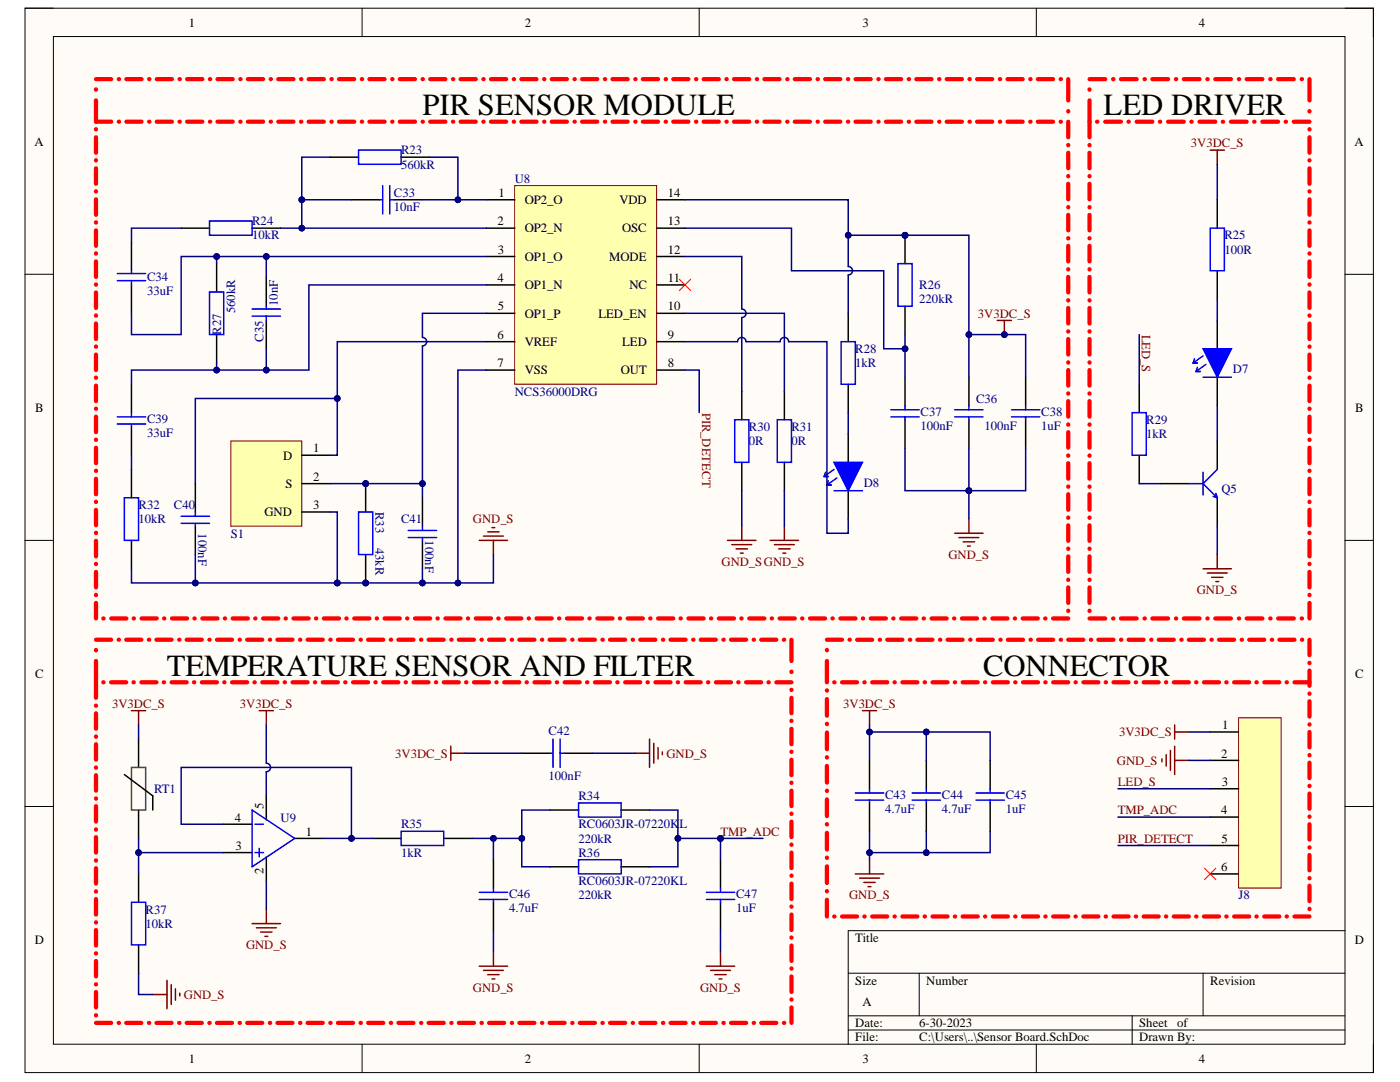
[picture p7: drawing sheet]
<svg xmlns="http://www.w3.org/2000/svg" width="279mm" height="216mm" viewBox="0 0 279 216" stroke-linecap="round" stroke-linejoin="round" font-family="sans-serif">
<defs><g id="words">
<g font-size="6.1">
<text x="84.3" y="23">PIR SENSOR MODULE</text>
<text x="220.3" y="23">LED DRIVER</text>
<text x="33.3" y="134.8">TEMPERATURE SENSOR AND FILTER</text>
<text x="196.2" y="134.8">CONNECTOR</text>
</g>
<g font-size="2.5">
<text x="37.7" y="5.3">1</text>
<text x="104.7" y="5.3">2</text>
<text x="172.1" y="5.3">3</text>
<text x="239.2" y="5.3">4</text>
<text x="6.9" y="29">A</text>
<text x="270.3" y="29">A</text>
<text x="99.5" y="39.3">1</text>
<text x="104.7" y="40.7">OP2_O</text>
<text x="123.6" y="40.7">VDD</text>
<text x="133.3" y="39.3">14</text>
<text x="99.3" y="45">2</text>
<text x="104.7" y="46.4">OP2_N</text>
<text x="124.2" y="46.4">OSC</text>
<text x="133.3" y="45">13</text>
<text x="99.4" y="50.6">3</text>
<text x="104.7" y="52">OP1_O</text>
<text x="121.6" y="52">MODE</text>
<text x="133.3" y="50.6">12</text>
<text x="99.3" y="56.3">4</text>
<text x="104.7" y="57.7">OP1_N</text>
<text x="125.6" y="57.7">NC</text>
<text x="133.3" y="56.3">11</text>
<text x="99.3" y="61.9">5</text>
<text x="104.7" y="63.4">OP1_P</text>
<text x="119.4" y="63.4">LED_EN</text>
<text x="133.3" y="61.9">10</text>
<text x="99.3" y="67.6">6</text>
<text x="104.7" y="69">VREF</text>
<text x="124.2" y="69">LED</text>
<text x="133.3" y="67.6">9</text>
<text x="99.3" y="73.3">7</text>
<text x="104.7" y="74.7">VSS</text>
<text x="123.9" y="74.7">OUT</text>
<text x="133.3" y="73.3">8</text>
<text x="7" y="82.2">B</text>
<text x="270.5" y="82.2">B</text>
<text x="56.5" y="91.7">D</text>
<text x="62.5" y="90.3">1</text>
<text x="62.5" y="95.9">2</text>
<text x="57" y="97.4">S</text>
<text x="62.5" y="101.6">3</text>
<text x="52.8" y="103">GND</text>
<text x="7" y="135.2">C</text>
<text x="270.5" y="135.2">C</text>
<text x="243.9" y="145.5">1</text>
<text x="243.7" y="151.2">2</text>
<text x="52.6" y="161.3" transform="rotate(-90 52.6 161.3)">5</text>
<text x="243.9" y="156.8">3</text>
<text x="46.9" y="163.9">4</text>
<text x="61.1" y="166.8">1</text>
<text x="243.7" y="162.5">4</text>
<text x="47" y="169.6">3</text>
<text x="243.7" y="173.8">6</text>
<text x="243.8" y="168.1">5</text>
<text x="52.6" y="174.4" transform="rotate(-90 52.6 174.4)">2</text>
<text x="6.9" y="188.3">D</text>
<text x="170.7" y="188">Title</text>
<text x="270.4" y="188.3">D</text>
<text x="170.7" y="196.5">Size</text>
<text x="184.9" y="196.5">Number</text>
<text x="241.5" y="196.5">Revision</text>
<text x="172.1" y="200.7">A</text>
<text x="170.7" y="205">Date:</text>
<text x="170.7" y="207.8">File:</text>
<text x="183.5" y="205">6-30-2023</text>
<text x="183.5" y="207.8">C:\Users\..\Sensor Board.SchDoc</text>
<text x="227.4" y="205">Sheet</text>
<text x="227.4" y="207.8">Drawn By:</text>
<text x="234.9" y="205">of</text>
<text x="37.7" y="212">1</text>
<text x="104.7" y="212">2</text>
<text x="172.1" y="212">3</text>
<text x="239.2" y="212">4</text>
</g>
<g font-size="2.5" fill="#800000">
<text x="237.7" y="29.4">3V3DC_S</text>
<text x="195.2" y="63.4">3V3DC_S</text>
<text x="227.9" y="66.8" transform="rotate(90 227.9 66.8)">LED_S</text>
<text x="140.1" y="82.3" transform="rotate(90 140.1 82.3)">PIR_DETECT</text>
<text x="94.4" y="104.4">GND_S</text>
<text x="144" y="112.9">GND_SGND_S</text>
<text x="189.3" y="111.5">GND_S</text>
<text x="238.9" y="118.6">GND_S</text>
<text x="22.4" y="141.3">3V3DC_S</text>
<text x="47.9" y="141.3">3V3DC_S</text>
<text x="168.3" y="141.3">3V3DC_S</text>
<text x="223.3" y="146.9">3V3DC_S</text>
<text x="78.9" y="151.2">3V3DC_S</text>
<text x="133" y="151.2">GND_S</text>
<text x="222.9" y="152.6">GND_S</text>
<text x="223.1" y="156.8">LED_S</text>
<text x="143.8" y="166.8">TMP_ADC</text>
<text x="223.1" y="162.5">TMP_ADC</text>
<text x="223.1" y="168.1">PIR_DETECT</text>
<text x="169.5" y="179.5">GND_S</text>
<text x="49.1" y="189.4">GND_S</text>
<text x="94.4" y="197.9">GND_S</text>
<text x="139.7" y="197.9">GND_S</text>
<text x="36.7" y="199.3">GND_S</text>
</g>
<g font-size="2.5" fill="#000080">
<text x="80.1" y="33.7">560kR</text>
<text x="80.1" y="30.8">R23</text>
<text x="78.6" y="39.3">C33</text>
<text x="102.7" y="36.5">U8</text>
<text x="50.3" y="47.8">10kR</text>
<text x="50.3" y="45">R24</text>
<text x="78.6" y="42.2">10nF</text>
<text x="244.4" y="47.8">R25</text>
<text x="244.4" y="50.6">100R</text>
<text x="29.4" y="58.9">33uF</text>
<text x="29.4" y="56">C34</text>
<text x="183.5" y="57.7">R26</text>
<text x="46.9" y="62.5" transform="rotate(-90 46.9 62.5)">560kR</text>
<text x="55.4" y="61.1" transform="rotate(-90 55.4 61.1)">10nF</text>
<text x="183.5" y="60.5">220kR</text>
<text x="44.1" y="66.8" transform="rotate(-90 44.1 66.8)">R27</text>
<text x="52.6" y="68.2" transform="rotate(-90 52.6 68.2)">C35</text>
<text x="170.7" y="70.4">R28</text>
<text x="170.7" y="73.3">1kR</text>
<text x="246.1" y="74.4">D7</text>
<text x="102.7" y="78.9">NCS36000DRG</text>
<text x="183.7" y="82.9">C37</text>
<text x="194.8" y="80.4">C36</text>
<text x="207.8" y="82.9">C38</text>
<text x="29.4" y="87.1">33uF</text>
<text x="29.4" y="84.3">C39</text>
<text x="149.5" y="88.9">0R</text>
<text x="149.5" y="86">R30</text>
<text x="158" y="88.9">0R</text>
<text x="158" y="86">R31</text>
<text x="183.7" y="85.7">100nF</text>
<text x="196.5" y="85.7">100nF</text>
<text x="207.8" y="85.7">1uF</text>
<text x="228.8" y="87.4">1kR</text>
<text x="228.8" y="84.6">R29</text>
<text x="27.7" y="101.6">R32</text>
<text x="34.7" y="101.6">C40</text>
<text x="172.4" y="97.1">D8</text>
<text x="243.8" y="98.5">Q5</text>
<text x="27.7" y="104.4">10kR</text>
<text x="39.5" y="106.4" transform="rotate(90 39.5 106.4)">100nF</text>
<text x="46.1" y="107.3">S1</text>
<text x="74.9" y="102.1" transform="rotate(90 74.9 102.1)">R33</text>
<text x="80.1" y="104.4">C41</text>
<text x="84.8" y="107.8" transform="rotate(90 84.8 107.8)">100nF</text>
<text x="74.9" y="109.3" transform="rotate(90 74.9 109.3)">43kR</text>
<text x="109.5" y="146.6">C42</text>
<text x="109.5" y="155.7">100nF</text>
<text x="30.7" y="158.3">RT1</text>
<text x="115.5" y="159.7">R34</text>
<text x="176.7" y="159.4">C43</text>
<text x="188" y="159.4">C44</text>
<text x="200.7" y="159.4">C45</text>
<text x="56" y="163.9">U9</text>
<text x="80.1" y="165.3">R35</text>
<text x="115.5" y="165.3">RC0603JR-07220KL</text>
<text x="176.7" y="162.2">4.7uF</text>
<text x="188" y="162.2">4.7uF</text>
<text x="200.7" y="162.2">1uF</text>
<text x="80.1" y="171">1kR</text>
<text x="115.5" y="168.1">220kR</text>
<text x="115.5" y="171">R36</text>
<text x="101.6" y="179.2">C46</text>
<text x="115.5" y="179.5">220kR</text>
<text x="115.5" y="176.6">RC0603JR-07220KL</text>
<text x="146.9" y="179.2">C47</text>
<text x="247.2" y="179.5">J8</text>
<text x="29.1" y="185.1">10kR</text>
<text x="29.1" y="182.3">R37</text>
<text x="101.6" y="182">4.7uF</text>
<text x="146.9" y="182">1uF</text>
</g>
</g></defs>
<path d="M5 1.6h269.1v212.4h-269.1z" fill-rule="evenodd" fill="#fffcf8"/>
<path d="M5 1.6h269.1v212.4h-269.1z" fill="none" stroke="#000" stroke-width=".2"/>
<path d="M10.7 7.3h257.7v201.1h-257.7z" fill-rule="evenodd" fill="#fffcf8"/>
<g fill="none" stroke="#000" stroke-width=".2">
<path d="M5 1.6h5.7M10.7 7.3h257.7v201.1h-257.7zM72.3 1.6v5.7M139.5 1.6v5.7M206.8 1.6v5.7M268.4 1.6h5.7v5.7M5 54.7h5.7M268.4 54.7h5.7M5 107.8h5.7M268.4 107.8h5.7M5 160.9h5.7M268.4 160.9h5.7"/>
<path d="M169.3 194.2h99.1M183.4 194.2v8.5M240.1 194.2v8.5M268.4 185.7h-99.1v22.7M72.3 208.4v5.6M139.5 208.4v5.6M169.3 202.7h99.1M169.3 205.5h99.1M206.8 208.4v5.6M225.9 202.7v5.7M274.1 208.4v5.6"/>
</g>
<g fill="none" stroke="#f00" stroke-width=".85">
<path d="M19.2 17.8v.1M19.2 15.8h3M23.7 15.8h.1M25.2 15.8h3.1M29.8 15.8h.1M31.3 15.8h3M35.8 15.8h.1M37.3 15.8h3.1M41.9 15.8h.1M43.4 15.8h3M48 15.8h.1M49.5 15.8h3"/>
<path d="M54 15.8h.1M55.5 15.8h3.1M60.1 15.8h.1M61.6 15.8h3M66.1 15.8h.1M67.7 15.8h3M72.2 15.8h.1M73.7 15.8h3.1M78.3 15.8h.1M79.8 15.8h3M84.3 15.8h.1M85.9 15.8h3"/>
<path d="M90.4 15.8h.1M91.9 15.8h3M96.5 15.8h.1M98 15.8h3M102.5 15.8h.1M104 15.8h3.1M108.6 15.8h.1M110.1 15.8h3M114.7 15.8h.1M116.2 15.8h3M120.7 15.8h.1M122.2 15.8h3.1"/>
<path d="M126.8 15.8h.1M128.3 15.8h3M132.8 15.8h.1M134.4 15.8h3M138.9 15.8h.1M140.4 15.8h3.1M145 15.8h.1M146.5 15.8h3M151 15.8h.1M152.5 15.8h3.1M157.1 15.8h.1M158.6 15.8h3"/>
<path d="M163.2 15.8h.1M164.7 15.8h3M169.2 15.8h.1M170.7 15.8h3.1M175.3 15.8h.1M176.8 15.8h3M181.4 15.8h.1M182.9 15.8h3M187.4 15.8h.1M188.9 15.8h3.1M193.5 15.8h.1M195 15.8h3"/>
<path d="M199.6 15.8h.1M201.1 15.8h3M205.6 15.8h.1M207.1 15.8h3.1M211.7 15.8h.1M213.2 15.8v4.2M19.2 20v4.3h3M19.2 25.8h.1M19.2 27.4v3.1M19.2 32h.1M19.2 33.6v3.1M19.2 38.2h.1"/>
<path d="M19.2 39.8v3.1M23.7 24.3h.1M25.2 24.3h3.1M29.8 24.3h.1M31.3 24.3h3M35.8 24.3h.1M37.3 24.3h3.1M41.9 24.3h.1M43.4 24.3h3M48 24.3h.1M49.5 24.3h3M54 24.3h.1"/>
<path d="M55.5 24.3h3.1M60.1 24.3h.1M61.6 24.3h3M66.1 24.3h.1M67.7 24.3h3M72.2 24.3h.1M73.7 24.3h3.1M78.3 24.3h.1M79.8 24.3h3M84.3 24.3h.1M85.9 24.3h3M90.4 24.3h.1"/>
<path d="M91.9 24.3h3M96.5 24.3h.1M98 24.3h3M102.5 24.3h.1M104 24.3h3.1M108.6 24.3h.1M110.1 24.3h3M114.7 24.3h.1M116.2 24.3h3M120.7 24.3h.1M122.2 24.3h3.1M126.8 24.3h.1"/>
<path d="M128.3 24.3h3M132.8 24.3h.1M134.4 24.3h3M138.9 24.3h.1M140.4 24.3h3.1M145 24.3h.1M146.5 24.3h3M151 24.3h.1M152.5 24.3h3.1M157.1 24.3h.1M158.6 24.3h3M163.2 24.3h.1"/>
<path d="M164.7 24.3h3M169.2 24.3h.1M170.7 24.3h3.1M175.3 24.3h.1M176.8 24.3h3M181.4 24.3h.1M182.9 24.3h3M187.4 24.3h.1M188.9 24.3h3.1M193.5 24.3h.1M195 24.3h3M199.6 24.3h.1"/>
<path d="M201.1 24.3h3M205.6 24.3h.1M207.1 24.3h3.1M211.7 24.3h.1M213.2 22.2v.1M213.2 24.3v3.1M213.2 28.9v.1M213.2 30.5v3.1M213.2 35.1v.1M213.2 36.7v3.1M19.2 44.4h.1M19.2 46v3.1"/>
<path d="M19.2 50.5v.1M19.2 52.2v3.1M19.2 56.7v.1M19.2 58.4v3.1M213.2 41.3v.1M213.2 42.9v3.1M213.2 47.5v.1M213.2 49.1v3.1M213.2 53.7v.1M213.2 55.3v3.1M213.2 59.9v.1M19.2 62.9v.1"/>
<path d="M19.2 64.5v3.1M19.2 69.1v.1M19.2 70.7v3.1M19.2 75.3v.1M19.2 76.9v3.1M213.2 61.5v3.1M213.2 66.1v.1M213.2 67.6v3.1M213.2 72.3v.1M213.2 73.8v3.1M213.2 78.5v.1M19.2 81.5v.1"/>
<path d="M19.2 83.1v3.1M19.2 87.7v.1M19.2 89.3v3.1M19.2 93.9v.1M19.2 95.5v3.1M213.2 80v3.1M213.2 84.7v.1M213.2 86.2v3.1M213.2 90.9h.1M213.2 92.4v3.1M213.2 97.1h.1M213.2 98.6v3.1"/>
<path d="M19.2 100.1v.1M19.2 101.7v3.1M19.2 106.3v.1M19.2 107.9v3.1M19.2 112.5v.1M19.2 114.1v3.1M19.2 118.7v.1M213.2 103.3h.1M213.2 104.8v3.1M213.2 109.5h.1M213.2 111v3.1M213.2 115.7h.1"/>
<path d="M213.2 117.2v3.1M19.2 120.3v3.1M20.6 123.4h.1M22.2 123.4h3M26.7 123.4h.1M28.3 123.4h3M32.7 123.4h.1M34.3 123.4h3M38.8 123.4h.1M40.4 123.4h3M44.9 123.4h.1M46.4 123.4h3.1"/>
<path d="M50.9 123.4h.1M52.5 123.4h3M57 123.4h.1M58.6 123.4h3M63.1 123.4h.1M64.6 123.4h3.1M69.1 123.4h.1M70.7 123.4h3M75.2 123.4h.1M76.8 123.4h3M81.2 123.4h.1M82.8 123.4h3.1"/>
<path d="M87.3 123.4h.1M88.9 123.4h3M93.4 123.4h.1M94.9 123.4h3.1M99.4 123.4h.1M101 123.4h3M105.5 123.4h.1M107.1 123.4h3M111.6 123.4h.1M113.1 123.4h3.1M117.6 123.4h.1M119.2 123.4h3"/>
<path d="M123.7 123.4h.1M125.3 123.4h3M129.8 123.4h.1M131.3 123.4h3.1M135.8 123.4h.1M137.4 123.4h3M141.9 123.4h.1M143.5 123.4h3M147.9 123.4h.1M149.5 123.4h3M154 123.4h.1M155.6 123.4h3"/>
<path d="M160.1 123.4h.1M161.6 123.4h3.1M166.1 123.4h.1M167.7 123.4h3M172.2 123.4h.1M173.8 123.4h3M178.3 123.4h.1M179.8 123.4h3.1M184.3 123.4h.1M185.9 123.4h3M190.4 123.4h.1M192 123.4h3"/>
<path d="M196.5 123.4h.1M198 123.4h3.1M202.5 123.4h.1M204.1 123.4h3M208.6 123.4h.1M210.2 123.4h3M213.2 121.9h.1"/>
</g>
<g fill="none" stroke="#800000" stroke-width=".3">
<path d="M26.2 141.8h2.9M27.7 141.8v2.8M51.7 141.8h2.9M53.1 141.8v2.8M90 148.9v2.8M90 150.3h2.8M50.3 184.3h5.7M51.2 185.1h3.9M52 186h2.3M52.9 186.8h.5M53.1 181.5v2.8M95.6 192.8h5.7"/>
<path d="M96.5 193.6h4M97.3 194.5h2.3M98.2 195.3h.6M98.5 190v2.8M141 192.8h5.6M141.8 193.6h4M142.7 194.5h2.2M143.5 195.3h.6M143.8 190v2.8"/>
</g>
<circle cx="143.8" cy="167.3" r=".57" fill="#000080"/>
<circle cx="143.8" cy="167.3" r=".57" fill="none" stroke="#000080" stroke-width=".2"/>
<g fill="none" stroke="#800000" stroke-width=".3">
<path d="M241.5 30h2.8M242.9 30v2.8M240.1 113.5h5.7M240.9 114.3h4M241.8 115.2h2.3M242.6 116h.6M242.9 110.7v2.8M126.8 150.3h2.8M129.6 147.5v5.6M130.5 148.3v4M131.3 149.2v2.2M132.2 150v.6"/>
<path d="M172.1 141.8h2.8M173.5 141.8v2.8M231.9 151.4v.6M232.7 150.6v2.3M233.6 149.7v4M234.4 144.6v2.9M234.4 148.9v5.7M234.4 151.7h2.9M234.4 146.1h2.9M170.7 174.4h5.7M171.6 175.2h3.9M172.4 176.1h2.3"/>
<path d="M173.2 176.9h.6M173.5 171.5v2.9M30.5 198.4h2.8M33.3 195.6v5.7M34.2 196.5v3.9M35 197.3v2.3M35.9 198.2v.5"/>
</g>
<g fill="none" stroke="#f00" stroke-width=".85">
<path d="M217.4 17.8v.1M217.4 15.8h3.2M222.1 15.8h.1M223.7 15.8h3.2M228.4 15.8h.1M230 15.8h3.1M234.7 15.8h.1M236.3 15.8h3.1M241 15.8h.1M242.5 15.8h3.2M247.2 15.8h.1M248.8 15.8h3.1"/>
<path d="M253.5 15.8h.1M255.1 15.8h3.1M259.8 15.8h.1M261.3 15.8v4.2M217.4 20v7.4M217.4 28.9v.1M217.4 30.5v3.1M217.4 35.1v.1M217.4 36.7v3.1M218.9 24.3h.1M220.6 24.3h3.1M225.2 24.3h.1"/>
<path d="M226.9 24.3h3.1M231.5 24.3h.1M233.1 24.3h3.2M237.8 24.3h.1M239.4 24.3h3.1M244 24.3h.1M245.7 24.3h3.1M250.3 24.3h.1M251.9 24.3h3.2M256.6 24.3h.1M258.2 24.3h3.1M261.3 22.2v.1"/>
<path d="M261.3 25.8h.1M261.3 27.4v3.1M261.3 32h.1M261.3 33.6v3.1M261.3 38.2h.1M261.3 39.8v3.1M217.4 41.3v.1M217.4 42.9v3.1M217.4 47.5v.1M217.4 49.1v3.1M217.4 53.7v.1M217.4 55.3v3.1"/>
<path d="M217.4 59.9v.1M261.3 44.4h.1M261.3 46v3.1M261.3 50.6h.1M261.3 52.2v3.1M261.3 56.8h.1M261.3 58.4v3.1M217.4 61.5v3.1M217.4 66.1v.1M217.4 67.6v3.1M217.4 72.3v.1M217.4 73.8v3.1"/>
<path d="M217.4 78.5v.1M261.3 62.9v.1M261.3 64.6v3M261.3 69.1v.1M261.3 70.7v3.1M261.3 75.3v.1M261.3 76.9v3.1M217.4 80v3.1M217.4 84.7v.1M217.4 86.2v3.1M217.4 90.9h.1M217.4 92.4v3.1"/>
<path d="M217.4 97.1h.1M217.4 98.6v3.1M261.3 81.5v.1M261.3 83.1v3.1M261.3 87.7v.1M261.3 89.3v3.1M261.3 93.9v.1M261.3 95.5v3.1M217.4 103.3h.1M217.4 104.8v3.1M217.4 109.5h.1M217.4 111v3.1"/>
<path d="M217.4 115.7h.1M217.4 117.2v3.1M261.3 100.1v.1M261.3 101.7v3.1M261.3 106.3v.1M261.3 107.9v3.1M261.3 112.5v.1M261.3 114.1v3.1M261.3 118.7v.1M19.2 129.7v.1M19.2 131.9v7.3M19.2 127.7h3"/>
<path d="M20.6 136.1h.1M22.2 136.1h3M23.7 127.7h.1M25.2 127.7h3M26.6 136.1h.1M28.2 136.1h3M29.7 127.7h.1M31.2 127.7h3M32.7 136.1h.1M34.2 136.1h3.1M35.8 127.7h.1M37.3 127.7h3"/>
<path d="M38.7 136.1h.1M40.3 136.1h3M41.8 127.7h.1M43.3 127.7h3M44.7 136.1h.1M46.3 136.1h3M47.8 127.7h.1M49.3 127.7h3M50.8 136.1h.1M52.3 136.1h3.1M53.9 127.7h.1M55.4 127.7h3"/>
<path d="M56.8 136.1h.1M58.4 136.1h3M59.9 127.7h.1M61.4 127.7h3M62.8 136.1h.1M64.4 136.1h3M65.9 127.7h.1M67.4 127.7h3.1M68.9 136.1h.1M70.5 136.1h3M72 127.7h.1M73.5 127.7h3"/>
<path d="M74.9 136.1h.1M76.5 136.1h3M78 127.7h.1M79.5 127.7h3M81 136.1h.1M82.5 136.1h3M84 127.7h.1M85.5 127.7h3.1M87 136.1h.1M88.6 136.1h3M90.1 127.7h.1M91.6 127.7h3"/>
<path d="M93 136.1h.1M94.6 136.1h3M96.1 127.7h.1M97.6 127.7h3M99.1 136.1h.1M100.6 136.1h3M102.1 127.7h.1M103.6 127.7h3.1M105.1 136.1h.1M106.7 136.1h3M108.2 127.7h.1M109.7 127.7h3"/>
<path d="M111.1 136.1h.1M112.7 136.1h3M114.2 127.7h.1M115.7 127.7h3M117.2 136.1h.1M118.7 136.1h3M120.2 127.7h.1M121.7 127.7h3.1M123.2 136.1h.1M124.8 136.1h3M126.3 127.7h.1M127.8 127.7h3"/>
<path d="M129.2 136.1h.1M130.8 136.1h3M132.3 127.7h.1M133.8 127.7h3M135.3 136.1h.1M136.8 136.1h3M138.3 127.7h.1M139.8 127.7h3.1M141.3 136.1h.1M142.9 136.1h3M144.4 127.7h.1M145.9 127.7h3"/>
<path d="M147.3 136.1h.1M148.9 136.1h3M150.4 127.7h.1M151.9 127.7h3M153.4 136.1h.1M154.9 136.1h3.1M156.4 127.7h.1M158 127.7v4.2M158 134v.1M158 137.6v.1M158 139.2v3.1M165 127.7h3"/>
<path d="M165 129.7v.1M165 131.9v4.2M165 137.7v.1M165 139.5v3.3M166.5 136.1h.1M168 136.1h3.1M169.5 127.7h.1M171.1 127.7h3M172.5 136.1h.1M174.1 136.1h3M175.6 127.7h.1M177.1 127.7h3"/>
<path d="M178.5 136.1h.1M180.1 136.1h3M181.6 127.7h.1M183.1 127.7h3M184.5 136.1h.1M186.1 136.1h3M187.6 127.7h.1M189.1 127.7h3M190.6 136.1h.1M192.1 136.1h3M193.6 127.7h.1M195.1 127.7h3"/>
<path d="M196.6 136.1h.1M198.1 136.1h3M199.6 127.7h.1M201.1 127.7h3.1M202.6 136.1h.1M204.2 136.1h3M205.7 127.7h.1M207.2 127.7h3M208.6 136.1h.1M210.2 136.1h3M211.7 127.7h.1M213.2 127.7h3"/>
<path d="M214.6 136.1h.1M216.2 136.1h3M217.4 121.9h.1M217.4 123.4h3.2M217.7 127.7h.1M219.2 127.7h3M220.7 136.1h.1M222.1 123.4h.1M222.2 136.1h3M223.7 123.4h3.2M223.7 127.7h.1M225.2 127.7h3"/>
<path d="M226.7 136.1h.1M228.2 136.1h3M228.4 123.4h.1M229.7 127.7h.1M230 123.4h3.1M231.2 127.7h3.1M232.7 136.1h.1M234.3 136.1h3M234.7 123.4h.1M235.8 127.7h.1M236.3 123.4h3.1M237.3 127.7h3"/>
<path d="M238.7 136.1h.1M240.3 136.1h3M241 123.4h.1M241.8 127.7h.1M242.5 123.4h3.2M243.3 127.7h3M244.7 136.1h.1M246.3 136.1h3M247.2 123.4h.1M247.8 127.7h.1M248.8 123.4h3.1M249.3 127.7h3"/>
<path d="M250.7 136.1h.1M252.3 136.1h3M253.5 123.4h.1M253.8 127.7h.1M255.1 123.4h3.1M255.3 127.7h3M256.8 136.1h.1M258.3 136.1h3M259.8 123.4h.1M259.8 127.7h.1M261.3 120.3v3.1M261.3 127.7v3"/>
<path d="M261.3 132.3h.1M261.3 133.8v3.1M261.3 138.4h.1M261.3 139.9v3.1M19.2 140.8h.1M19.2 142.3v3.1M19.2 147h.1M19.2 148.5v3.1M19.2 153.1v.1M19.2 154.7v3.1M19.2 159.3v.1M158 143.8v.1"/>
<path d="M158 145.4v3.1M158 150h.1M158 151.6v3.1M158 156.2h.1M158 157.8v3.1M165 144.4v.1M165 146.2v3.3M165 151.1v.1M165 152.8v3.4M165 157.8h.1M165 159.5v3.3M261.3 144.5v.1"/>
<path d="M261.3 146.1v3M261.3 150.7h.1M261.3 152.2v3.1M261.3 156.8v.1M261.3 158.3v3.1M19.2 160.9v3M19.2 165.5v.1M19.2 167v3.1M19.2 171.7h.1M19.2 173.2v3.1M19.2 177.9h.1M19.2 179.4v3.1"/>
<path d="M158 162.3v.1M158 163.9v3.1M158 168.5v.1M158 170.1v3.1M158 174.7v.1M158 176.3v3.1M165 164.4v.1M165 166.2v3.3M165 171.1v.1M165 172.9v3.3M165 177.8v.1M165 179.5v3.4"/>
<path d="M261.3 162.9v.1M261.3 164.5v3M261.3 169.1h.1M261.3 170.6v3.1M261.3 175.2v.1M261.3 176.7v3.1M19.2 184v.1M19.2 185.6v3.1M19.2 190.2v.1M19.2 191.8v3M19.2 196.4h.1M19.2 197.9v3.1"/>
<path d="M158 180.9h.1M158 182.5v3.1M158 187.1h.1M158 188.7v3.1M158 193.2v.1M158 194.8v3.1M158 199.4v.1M166.5 182.9h.1M168 182.9h3.1M172.5 182.9h.1M174.1 182.9h3M178.5 182.9h.1"/>
<path d="M180.1 182.9h3M184.5 182.9h.1M186.1 182.9h3M190.6 182.9h.1M192.1 182.9h3M196.6 182.9h.1M198.1 182.9h3M202.6 182.9h.1M204.2 182.9h3M208.6 182.9h.1M210.2 182.9h3M214.6 182.9h.1"/>
<path d="M216.2 182.9h3M220.7 182.9h.1M222.2 182.9h3M226.7 182.9h.1M228.2 182.9h3M232.7 182.9h.1M234.3 182.9h3M238.7 182.9h.1M240.3 182.9h3M244.7 182.9h.1M246.3 182.9h3M250.7 182.9h.1"/>
<path d="M252.3 182.9h3M256.8 182.9h.1M258.3 182.9h3M261.3 181.3v.1M19.2 202.6h.1M19.2 204.1h3M23.7 204.1h.1M25.2 204.1h3M29.7 204.1h.1M31.2 204.1h3M35.8 204.1h.1M37.3 204.1h3"/>
<path d="M41.8 204.1h.1M43.3 204.1h3M47.8 204.1h.1M49.3 204.1h3M53.9 204.1h.1M55.4 204.1h3M59.9 204.1h.1M61.4 204.1h3M65.9 204.1h.1M67.4 204.1h3.1M72 204.1h.1M73.5 204.1h3"/>
<path d="M78 204.1h.1M79.5 204.1h3M84 204.1h.1M85.5 204.1h3.1M90.1 204.1h.1M91.6 204.1h3M96.1 204.1h.1M97.6 204.1h3M102.1 204.1h.1M103.6 204.1h3.1M108.2 204.1h.1M109.7 204.1h3"/>
<path d="M114.2 204.1h.1M115.7 204.1h3M120.2 204.1h.1M121.7 204.1h3.1M126.3 204.1h.1M127.8 204.1h3M132.3 204.1h.1M133.8 204.1h3M138.3 204.1h.1M139.8 204.1h3.1M144.4 204.1h.1M145.9 204.1h3"/>
<path d="M150.4 204.1h.1M151.9 204.1h3M156.4 204.1h.1M158 201v3.1"/>
</g>
<path d="M247.2 143.2h8.5v34h-8.5z" fill-rule="evenodd" fill="#ffffb0"/>
<path d="M247.2 143.2h8.5v34h-8.5z" fill="none" stroke="#800000" stroke-width=".2"/>
<g fill="none" stroke="#000" stroke-width=".3">
<path d="M242.9 39.9v5.6M242.9 54v5.7M227.4 76.7v5.6M242.9 63.9v5.7M242.9 75.3v5.6M227.4 90.8v5.7M231.6 96.5h5.7M242.9 88v5.7M242.9 99.3v5.7M173.5 151.7v5.7M184.9 151.7v5.7M197.6 151.7v5.7"/>
<path d="M241.5 146.1h5.7M241.5 151.7h5.7M241.5 157.4h5.7M173.5 160.2v5.7M184.9 160.2v5.7M197.6 160.2v5.7M241.5 163h5.7M241.5 168.7h5.7M241.5 174.4h5.7"/>
</g>
<path d="M240.4 173.2l2.2 2.3M242.6 173.2l-2.2 2.3" fill="none" stroke="#f00" stroke-width=".2"/>
<g fill="none" stroke="#00f" stroke-width=".3">
<path d="M241.5 45.5h2.8v8.5h-2.8zM240.1 75.3h5.7M225.9 82.3h2.9v8.5h-2.9zM237.3 96.5h2.8M240.1 94.2v4.6M240.1 96.5l2.8 2.8M242.1 99.1l.8 .2M242.6 98.5l.3 .8M242.9 93.7l-2.8 2.8M170.7 159.7h5.7M170.7 158.2h5.7M173.5 157.4v.8"/>
<path d="M173.5 159.7v.5M182 159.7h5.7M182 158.2h5.7M184.9 157.4v.8M184.9 159.7v.5M194.8 159.7h5.6M194.8 158.2h5.6M197.6 157.4v.8M197.6 159.7v.5"/>
</g>
<path d="M240.1 69.6h5.7l-2.9 5.7z" fill="#00f"/>
<g fill="none" stroke="#00f" stroke-width=".3">
<path d="M238.1 72.4h.9M238.4 71.6l-.3 .8M238.7 74.1h.8M239 73.3l-.3 .8M240.1 69.6h5.7l-2.9 5.7zM240.1 71l-2 1.4M240.7 72.7l-2 1.4M109.8 150.3h.6M110.4 147.5v5.6M111.8 147.5v5.6M111.8 150.3h.8M50.3 161.6l8.5 5.7-8.5 5.7z"/>
<path d="M50.9 164.5h1.7M50.9 170.1h1.7M51.7 169.3v1.7M80.1 165.9h8.5v2.8h-8.5zM95.6 179.5h5.7M95.6 178.1h5.7M98.5 177.2v.9M98.5 179.5v.5M115.5 160.2h8.5v2.8h-8.5zM115.5 171.5h8.5v2.9h-8.5zM141 179.5h5.6M141 178.1h5.6"/>
<path d="M143.8 177.2v.9M143.8 179.5v.5M26.2 180h2.9v8.5h-2.9z"/>
</g>
<g fill="none" stroke="#000" stroke-width=".3">
<path d="M24.8 154.6l5.7 4.2v2.8M27.7 147.5v5.6M53.1 158.8v4.8M104.1 150.3h5.7M112.6 150.3h5.7M27.7 161.6v5.7M27.7 174.4v5.6M44.6 170.1h5.7M44.6 164.5h5.7M53.1 171v4.8M58.8 167.3h5.7M74.4 167.3h5.7"/>
<path d="M88.6 167.3h5.6M98.5 171.5v5.7M109.8 161.6h5.7M109.8 173h5.7M124 161.6h5.6M124 173h5.6M143.8 171.5v5.7M27.7 188.5v5.7M98.5 180v5.7M143.8 180v5.7"/>
</g>
<path d="M26.2 153.1h2.9v8.5h-2.9z" fill="none" stroke="#434343" stroke-width=".3"/>
<path d="M102.7 37h28.3v39.7h-28.3z" fill-rule="evenodd" fill="#ffffb0"/>
<path d="M102.7 37h28.3v39.7h-28.3z" fill="none" stroke="#800000" stroke-width=".2"/>
<g fill="none" stroke="#000" stroke-width=".3">
<path d="M97.1 39.9h5.6M131 39.9h5.7M97.1 45.5h5.6M97.1 51.2h5.6M97.1 56.9h5.6M131 45.5h5.7M131 51.2h5.7M131 56.9h5.7M97.1 62.5h5.6M97.1 68.2h5.6M97.1 73.8h5.6M131 62.5h5.7"/>
<path d="M131 68.2h5.7M131 73.8h5.7"/>
</g>
<path d="M46.1 88h14.1v17h-14.1z" fill-rule="evenodd" fill="#ffffb0"/>
<path d="M46.1 88h14.1v17h-14.1z" fill="none" stroke="#800000" stroke-width=".2"/>
<path d="M60.2 90.8h5.7M60.2 96.5h5.7M169.3 86.6v5.7M169.3 97.9v5.7M60.2 102.2h5.7" fill="none" stroke="#000" stroke-width=".3"/>
<path d="M166.4 97.9h5.7" fill="none" stroke="#00f" stroke-width=".3"/>
<path d="M166.4 92.3h5.7l-2.8 5.6z" fill="#00f"/>
<path d="M41.8 44.1h8.5v2.8h-8.5zM164.5 95.1h.8M164.8 94.2l-.3 .9M165 96.8h.9M165.3 95.9l-.3 .9M166.4 92.3h5.7l-2.8 5.6zM166.4 93.7l-1.9 1.4M167 95.4l-2 1.4" fill="none" stroke="#00f" stroke-width=".3"/>
<path d="M36.2 45.5h5.6M50.3 45.5h5.7" fill="none" stroke="#000" stroke-width=".3"/>
<circle cx="73" cy="116.3" r=".57" fill="#000080"/>
<circle cx="73" cy="116.3" r=".57" fill="none" stroke="#000080" stroke-width=".2"/>
<circle cx="73" cy="96.5" r=".57" fill="#000080"/>
<circle cx="73" cy="96.5" r=".57" fill="none" stroke="#000080" stroke-width=".2"/>
<path d="M73 110.7v5.6" fill="none" stroke="#000" stroke-width=".3"/>
<circle cx="73" cy="116.3" r=".57" fill="#000080"/>
<circle cx="73" cy="116.3" r=".57" fill="none" stroke="#000080" stroke-width=".2"/>
<path d="M73 96.5v5.7" fill="none" stroke="#000" stroke-width=".3"/>
<circle cx="73" cy="96.5" r=".57" fill="#000080"/>
<circle cx="73" cy="96.5" r=".57" fill="none" stroke="#000080" stroke-width=".2"/>
<path d="M71.6 29.9h8.5v2.9h-8.5zM167.9 68.2h2.8v8.5h-2.8zM71.6 102.2h2.8v8.5h-2.8z" fill="none" stroke="#00f" stroke-width=".3"/>
<path d="M65.9 31.4h5.7M80.1 31.4h5.6M169.3 62.5v5.7M169.3 76.7v5.6" fill="none" stroke="#000" stroke-width=".3"/>
<circle cx="180.6" cy="46.9" r=".57" fill="#000080"/>
<circle cx="180.6" cy="46.9" r=".57" fill="none" stroke="#000080" stroke-width=".2"/>
<path d="M180.6 46.9v5.7M180.6 61.1v5.7" fill="none" stroke="#000" stroke-width=".3"/>
<circle cx="180.6" cy="46.9" r=".57" fill="#000080"/>
<circle cx="180.6" cy="46.9" r=".57" fill="none" stroke="#000080" stroke-width=".2"/>
<g fill="none" stroke="#00f" stroke-width=".3">
<path d="M75.8 39.9h.6M76.4 37v5.7M77.8 37v5.7M77.8 39.9h.8M23.4 54.6h5.7M23.4 56h5.7M26.2 54v.6M26.2 56v.9M41.8 58.3h2.8v8.5h-2.8zM179.2 52.6h2.8v8.5h-2.8zM50.3 61.7h5.7M50.3 63.1h5.7"/>
<path d="M53.1 61.1v.6M53.1 63.1v.8M23.4 84.6h5.7M23.4 83.2h5.7M24.8 99.3h2.9v8.5h-2.9zM26.2 82.3v.9M26.2 84.6v.6M155.1 83.8h2.9v8.5h-2.9zM36.2 104.4h5.6M36.2 103h5.6M39 102.2v.8M39 104.4v.6"/>
<path d="M81.5 107.3h5.6M81.5 105.8h5.6M84.3 105v.8M84.3 107.3v.5"/>
</g>
<g fill="none" stroke="#000" stroke-width=".3">
<path d="M70.1 39.9h5.7M78.6 39.9h5.7M26.2 48.4v5.6M26.2 56.9v5.6M43.2 52.6v5.7M53.1 55.4v5.7M26.2 76.7v5.6M43.2 66.8v5.6M53.1 63.9v5.7M156.5 78.1v5.7M26.2 85.2v5.6M26.2 93.7v5.6"/>
<path d="M39 96.5v5.7M84.3 99.3v5.7M156.5 92.3v5.6M26.2 107.8v5.7M39 105v5.7M84.3 107.8v5.7"/>
</g>
<path d="M199 63.9h2.9M200.4 63.9v2.9M95.6 107.8h5.7M96.5 107h4M97.3 106.1h2.3M98.2 105.3h.6M98.5 107.8v2.9" fill="none" stroke="#800000" stroke-width=".3"/>
<circle cx="200.4" cy="66.8" r=".56" fill="#000080"/>
<circle cx="200.4" cy="66.8" r=".56" fill="none" stroke="#000080" stroke-width=".2"/>
<path d="M148 78.1v5.7M180.6 75.3v5.6M193.4 75.3v5.6M204.7 75.3v5.6M148 92.3v5.6M180.6 83.8v5.6M193.4 83.8v5.6M204.7 83.8v5.6" fill="none" stroke="#000" stroke-width=".3"/>
<g fill="none" stroke="#00f" stroke-width=".3">
<path d="M146.6 83.8h2.9v8.5h-2.9zM177.8 83.2h5.6M177.8 81.8h5.6M180.6 80.9v.9M180.6 83.2v.6M190.5 83.2h5.7M190.5 81.8h5.7M193.4 80.9v.9M193.4 83.2v.6M201.9 83.2h5.6M201.9 81.8h5.6M204.7 80.9v.9"/>
<path d="M204.7 83.2v.6"/>
</g>
<g fill="none" stroke="#800000" stroke-width=".3">
<path d="M145.2 107.8h5.7M146.1 108.7h3.9M146.9 109.5h2.3M147.8 110.4h.5M148 105v2.8M153.7 107.8h5.7M154.6 108.7h3.9M155.4 109.5h2.3M156.3 110.4h.5M156.5 105v2.8M190.5 106.4h5.7M191.4 107.3h3.9"/>
<path d="M192.2 108.1h2.3M193.1 109h.5M193.4 103.6v2.8"/>
</g>
<path d="M135.6 55.7l2.2 2.3M137.8 55.7l-2.2 2.3" fill="none" stroke="#f00" stroke-width=".2"/>
<path d="M44.6 164.5h-8.4v-11.4h33.9v14.2h-5.6" fill="none" stroke="#000080" stroke-width=".3"/>
<circle cx="70.1" cy="167.3" r=".57" fill="#000080"/>
<circle cx="70.1" cy="167.3" r=".57" fill="none" stroke="#000080" stroke-width=".2"/>
<path d="M70.1 167.3h4.3" fill="none" stroke="#000080" stroke-width=".3"/>
<circle cx="70.1" cy="167.3" r=".57" fill="#000080"/>
<circle cx="70.1" cy="167.3" r=".57" fill="none" stroke="#000080" stroke-width=".2"/>
<path d="M94.2 167.3h4.3v4.2" fill="none" stroke="#000080" stroke-width=".3"/>
<circle cx="98.5" cy="167.3" r=".57" fill="#000080"/>
<circle cx="98.5" cy="167.3" r=".57" fill="none" stroke="#000080" stroke-width=".2"/>
<path d="M109.8 161.6h-5.7v5.7h-5.6M98.5 185.7v4.3" fill="none" stroke="#000080" stroke-width=".3"/>
<circle cx="98.5" cy="167.3" r=".57" fill="#000080"/>
<circle cx="98.5" cy="167.3" r=".57" fill="none" stroke="#000080" stroke-width=".2"/>
<circle cx="104.1" cy="167.3" r=".57" fill="#000080"/>
<circle cx="104.1" cy="167.3" r=".57" fill="none" stroke="#000080" stroke-width=".2"/>
<path d="M104.1 167.3v5.7h5.7" fill="none" stroke="#000080" stroke-width=".3"/>
<circle cx="104.1" cy="167.3" r=".57" fill="#000080"/>
<circle cx="104.1" cy="167.3" r=".57" fill="none" stroke="#000080" stroke-width=".2"/>
<path d="M135.3 167.3h8.5v4.2" fill="none" stroke="#000080" stroke-width=".3"/>
<circle cx="135.3" cy="167.3" r=".57" fill="#000080"/>
<circle cx="135.3" cy="167.3" r=".57" fill="none" stroke="#000080" stroke-width=".2"/>
<circle cx="143.8" cy="167.3" r=".57" fill="#000080"/>
<circle cx="143.8" cy="167.3" r=".57" fill="none" stroke="#000080" stroke-width=".2"/>
<path d="M143.8 167.3h8.5M143.8 185.7v4.3" fill="none" stroke="#000080" stroke-width=".3"/>
<circle cx="143.8" cy="167.3" r=".57" fill="#000080"/>
<circle cx="143.8" cy="167.3" r=".57" fill="none" stroke="#000080" stroke-width=".2"/>
<path d="M242.9 32.8v7.1M242.9 59.7v4.2M242.9 80.9v7.1M242.9 105v5.7M92.8 150.3h11.3M118.3 150.3h8.5M173.5 146.1h11.4v5.6M223.1 157.4h18.4M223.1 163h18.4M27.7 194.2v4.2h2.8" fill="none" stroke="#000080" stroke-width=".3"/>
<circle cx="173.5" cy="146.1" r=".57" fill="#000080"/>
<circle cx="173.5" cy="146.1" r=".57" fill="none" stroke="#000080" stroke-width=".2"/>
<circle cx="184.9" cy="146.1" r=".57" fill="#000080"/>
<circle cx="184.9" cy="146.1" r=".57" fill="none" stroke="#000080" stroke-width=".2"/>
<path d="M184.9 146.1h12.7v5.6" fill="none" stroke="#000080" stroke-width=".3"/>
<circle cx="184.9" cy="146.1" r=".57" fill="#000080"/>
<circle cx="184.9" cy="146.1" r=".57" fill="none" stroke="#000080" stroke-width=".2"/>
<path d="M184.9 165.9v4.2h-11.4" fill="none" stroke="#000080" stroke-width=".3"/>
<circle cx="173.5" cy="170.1" r=".56" fill="#000080"/>
<circle cx="173.5" cy="170.1" r=".56" fill="none" stroke="#000080" stroke-width=".2"/>
<circle cx="184.9" cy="170.1" r=".57" fill="#000080"/>
<circle cx="184.9" cy="170.1" r=".57" fill="none" stroke="#000080" stroke-width=".2"/>
<path d="M197.6 165.9v4.2h-12.7" fill="none" stroke="#000080" stroke-width=".3"/>
<circle cx="184.9" cy="170.1" r=".57" fill="#000080"/>
<circle cx="184.9" cy="170.1" r=".57" fill="none" stroke="#000080" stroke-width=".2"/>
<path d="M27.7 167.3v2.8h16.9" fill="none" stroke="#000080" stroke-width=".3"/>
<circle cx="27.7" cy="170.1" r=".57" fill="#000080"/>
<circle cx="27.7" cy="170.1" r=".57" fill="none" stroke="#000080" stroke-width=".2"/>
<path d="M27.7 170.1v4.3" fill="none" stroke="#000080" stroke-width=".3"/>
<circle cx="27.7" cy="170.1" r=".57" fill="#000080"/>
<circle cx="27.7" cy="170.1" r=".57" fill="none" stroke="#000080" stroke-width=".2"/>
<path d="M173.5 165.9v5.6" fill="none" stroke="#000080" stroke-width=".3"/>
<circle cx="173.5" cy="170.1" r=".56" fill="#000080"/>
<circle cx="173.5" cy="170.1" r=".56" fill="none" stroke="#000080" stroke-width=".2"/>
<path d="M173.5 144.6v7.1" fill="none" stroke="#000080" stroke-width=".3"/>
<circle cx="173.5" cy="146.1" r=".57" fill="#000080"/>
<circle cx="173.5" cy="146.1" r=".57" fill="none" stroke="#000080" stroke-width=".2"/>
<path d="M129.6 161.6h5.7v11.4h-5.7" fill="none" stroke="#000080" stroke-width=".3"/>
<circle cx="135.3" cy="167.3" r=".57" fill="#000080"/>
<circle cx="135.3" cy="167.3" r=".57" fill="none" stroke="#000080" stroke-width=".2"/>
<path d="M97.1 68.2h-29.8v11.3h-28.3v17M27.7 144.6v2.9M53.1 144.6v7.7a.85 .85 0 0 1 .9 .8 .85 .85 0 0 1-.9 .9v4.8M53.1 175.8v5.7" fill="none" stroke="#000080" stroke-width=".3"/>
<circle cx="67.3" cy="79.5" r=".57" fill="#000080"/>
<circle cx="67.3" cy="79.5" r=".57" fill="none" stroke="#000080" stroke-width=".2"/>
<path d="M65.9 31.4h-5.7v8.5h9.9" fill="none" stroke="#000080" stroke-width=".3"/>
<circle cx="60.2" cy="39.9" r=".57" fill="#000080"/>
<circle cx="60.2" cy="39.9" r=".57" fill="none" stroke="#000080" stroke-width=".2"/>
<path d="M65.9 102.2h1.4v14.1" fill="none" stroke="#000080" stroke-width=".3"/>
<circle cx="67.3" cy="116.3" r=".57" fill="#000080"/>
<circle cx="67.3" cy="116.3" r=".57" fill="none" stroke="#000080" stroke-width=".2"/>
<path d="M85.7 31.4h5.7v8.5h-7.1" fill="none" stroke="#000080" stroke-width=".3"/>
<circle cx="91.4" cy="39.9" r=".57" fill="#000080"/>
<circle cx="91.4" cy="39.9" r=".57" fill="none" stroke="#000080" stroke-width=".2"/>
<path d="M91.4 39.9h5.7" fill="none" stroke="#000080" stroke-width=".3"/>
<circle cx="91.4" cy="39.9" r=".57" fill="#000080"/>
<circle cx="91.4" cy="39.9" r=".57" fill="none" stroke="#000080" stroke-width=".2"/>
<path d="M84.3 67.3a.85 .85 0 0 1 .9 .9 .85 .85 0 0 1-.9 .8v27.5M97.1 62.5h-12.8v4.8" fill="none" stroke="#000080" stroke-width=".3"/>
<circle cx="84.3" cy="96.5" r=".57" fill="#000080"/>
<circle cx="84.3" cy="96.5" r=".57" fill="none" stroke="#000080" stroke-width=".2"/>
<path d="M136.7 51.2h11.3v10.5a.85 .85 0 0 1 .9 .8 .85 .85 0 0 1-.9 .9v14.7M136.7 73.8h2.8v8.5M136.7 62.5h19.8v15.6M204.7 89.4v8.5h-11.3" fill="none" stroke="#000080" stroke-width=".3"/>
<circle cx="193.4" cy="97.9" r=".57" fill="#000080"/>
<circle cx="193.4" cy="97.9" r=".57" fill="none" stroke="#000080" stroke-width=".2"/>
<path d="M26.2 90.8v2.9M148 97.9v7.1M156.5 97.9v7.1M180.6 89.4v8.5h12.8v5.7" fill="none" stroke="#000080" stroke-width=".3"/>
<circle cx="193.4" cy="97.9" r=".57" fill="#000080"/>
<circle cx="193.4" cy="97.9" r=".57" fill="none" stroke="#000080" stroke-width=".2"/>
<path d="M65.9 96.5h18.4v2.8" fill="none" stroke="#000080" stroke-width=".3"/>
<circle cx="73" cy="96.5" r=".57" fill="#000080"/>
<circle cx="73" cy="96.5" r=".57" fill="none" stroke="#000080" stroke-width=".2"/>
<circle cx="84.3" cy="96.5" r=".57" fill="#000080"/>
<circle cx="84.3" cy="96.5" r=".57" fill="none" stroke="#000080" stroke-width=".2"/>
<path d="M84.3 113.5v2.8" fill="none" stroke="#000080" stroke-width=".3"/>
<circle cx="84.3" cy="116.3" r=".57" fill="#000080"/>
<circle cx="84.3" cy="116.3" r=".57" fill="none" stroke="#000080" stroke-width=".2"/>
<path d="M67.3 79.5v11.3h-1.4" fill="none" stroke="#000080" stroke-width=".3"/>
<circle cx="67.3" cy="79.5" r=".57" fill="#000080"/>
<circle cx="67.3" cy="79.5" r=".57" fill="none" stroke="#000080" stroke-width=".2"/>
<path d="M39 110.7v5.6" fill="none" stroke="#000080" stroke-width=".3"/>
<circle cx="39" cy="116.3" r=".57" fill="#000080"/>
<circle cx="39" cy="116.3" r=".57" fill="none" stroke="#000080" stroke-width=".2"/>
<path d="M60.2 39.9v5.6h36.9M169.3 82.3v4.3" fill="none" stroke="#000080" stroke-width=".3"/>
<circle cx="60.2" cy="39.9" r=".57" fill="#000080"/>
<circle cx="60.2" cy="39.9" r=".57" fill="none" stroke="#000080" stroke-width=".2"/>
<circle cx="60.2" cy="45.5" r=".57" fill="#000080"/>
<circle cx="60.2" cy="45.5" r=".57" fill="none" stroke="#000080" stroke-width=".2"/>
<path d="M56 45.5h4.2" fill="none" stroke="#000080" stroke-width=".3"/>
<circle cx="60.2" cy="45.5" r=".57" fill="#000080"/>
<circle cx="60.2" cy="45.5" r=".57" fill="none" stroke="#000080" stroke-width=".2"/>
<path d="M53.1 69.6v4.2" fill="none" stroke="#000080" stroke-width=".3"/>
<circle cx="53.1" cy="73.8" r=".57" fill="#000080"/>
<circle cx="53.1" cy="73.8" r=".57" fill="none" stroke="#000080" stroke-width=".2"/>
<path d="M53.1 51.2v4.2" fill="none" stroke="#000080" stroke-width=".3"/>
<circle cx="53.1" cy="51.2" r=".57" fill="#000080"/>
<circle cx="53.1" cy="51.2" r=".57" fill="none" stroke="#000080" stroke-width=".2"/>
<path d="M43.2 72.4v1.4" fill="none" stroke="#000080" stroke-width=".3"/>
<circle cx="43.2" cy="73.8" r=".57" fill="#000080"/>
<circle cx="43.2" cy="73.8" r=".57" fill="none" stroke="#000080" stroke-width=".2"/>
<path d="M193.4 89.4v8.5" fill="none" stroke="#000080" stroke-width=".3"/>
<circle cx="193.4" cy="97.9" r=".57" fill="#000080"/>
<circle cx="193.4" cy="97.9" r=".57" fill="none" stroke="#000080" stroke-width=".2"/>
<path d="M169.3 46.9h11.3" fill="none" stroke="#000080" stroke-width=".3"/>
<circle cx="180.6" cy="46.9" r=".57" fill="#000080"/>
<circle cx="180.6" cy="46.9" r=".57" fill="none" stroke="#000080" stroke-width=".2"/>
<circle cx="169.3" cy="46.9" r=".57" fill="#000080"/>
<circle cx="169.3" cy="46.9" r=".57" fill="none" stroke="#000080" stroke-width=".2"/>
<path d="M136.7 68.2h10.5a.85 .85 0 0 1 .8-.9 .85 .85 0 0 1 .9 .9h6.8a.85 .85 0 0 1 .8-.9 .85 .85 0 0 1 .9 .9h7.6v38.2h4.3v-2.8M193.4 75.3v-8.5h11.3v8.5" fill="none" stroke="#000080" stroke-width=".3"/>
<circle cx="193.4" cy="66.8" r=".57" fill="#000080"/>
<circle cx="193.4" cy="66.8" r=".57" fill="none" stroke="#000080" stroke-width=".2"/>
<circle cx="200.4" cy="66.8" r=".56" fill="#000080"/>
<circle cx="200.4" cy="66.8" r=".56" fill="none" stroke="#000080" stroke-width=".2"/>
<path d="M136.7 45.5h21.3v8.5h18.4v15.6h4.2" fill="none" stroke="#000080" stroke-width=".3"/>
<circle cx="180.6" cy="69.6" r=".57" fill="#000080"/>
<circle cx="180.6" cy="69.6" r=".57" fill="none" stroke="#000080" stroke-width=".2"/>
<path d="M180.6 46.9h12.8v19.9" fill="none" stroke="#000080" stroke-width=".3"/>
<circle cx="180.6" cy="46.9" r=".57" fill="#000080"/>
<circle cx="180.6" cy="46.9" r=".57" fill="none" stroke="#000080" stroke-width=".2"/>
<circle cx="193.4" cy="66.8" r=".57" fill="#000080"/>
<circle cx="193.4" cy="66.8" r=".57" fill="none" stroke="#000080" stroke-width=".2"/>
<path d="M97.1 73.8h-5.7v42.5h7.1v-5.6" fill="none" stroke="#000080" stroke-width=".3"/>
<circle cx="91.4" cy="116.3" r=".57" fill="#000080"/>
<circle cx="91.4" cy="116.3" r=".57" fill="none" stroke="#000080" stroke-width=".2"/>
<path d="M36.2 45.5h-10v2.9M43.2 51.2h-7v15.6h-10v-4.3" fill="none" stroke="#000080" stroke-width=".3"/>
<circle cx="43.2" cy="51.2" r=".57" fill="#000080"/>
<circle cx="43.2" cy="51.2" r=".57" fill="none" stroke="#000080" stroke-width=".2"/>
<path d="M26.2 113.5v2.8h41.1" fill="none" stroke="#000080" stroke-width=".3"/>
<circle cx="39" cy="116.3" r=".57" fill="#000080"/>
<circle cx="39" cy="116.3" r=".57" fill="none" stroke="#000080" stroke-width=".2"/>
<circle cx="67.3" cy="116.3" r=".57" fill="#000080"/>
<circle cx="67.3" cy="116.3" r=".57" fill="none" stroke="#000080" stroke-width=".2"/>
<path d="M97.1 51.2h-53.9v1.4" fill="none" stroke="#000080" stroke-width=".3"/>
<circle cx="53.1" cy="51.2" r=".57" fill="#000080"/>
<circle cx="53.1" cy="51.2" r=".57" fill="none" stroke="#000080" stroke-width=".2"/>
<circle cx="43.2" cy="51.2" r=".57" fill="#000080"/>
<circle cx="43.2" cy="51.2" r=".57" fill="none" stroke="#000080" stroke-width=".2"/>
<path d="M97.1 56.9h-35.5v16.9h-35.4v2.9" fill="none" stroke="#000080" stroke-width=".3"/>
<circle cx="43.2" cy="73.8" r=".57" fill="#000080"/>
<circle cx="43.2" cy="73.8" r=".57" fill="none" stroke="#000080" stroke-width=".2"/>
<circle cx="53.1" cy="73.8" r=".57" fill="#000080"/>
<circle cx="53.1" cy="73.8" r=".57" fill="none" stroke="#000080" stroke-width=".2"/>
<path d="M67.3 116.3h24.1" fill="none" stroke="#000080" stroke-width=".3"/>
<circle cx="67.3" cy="116.3" r=".57" fill="#000080"/>
<circle cx="67.3" cy="116.3" r=".57" fill="none" stroke="#000080" stroke-width=".2"/>
<circle cx="73" cy="116.3" r=".57" fill="#000080"/>
<circle cx="73" cy="116.3" r=".57" fill="none" stroke="#000080" stroke-width=".2"/>
<circle cx="84.3" cy="116.3" r=".57" fill="#000080"/>
<circle cx="84.3" cy="116.3" r=".57" fill="none" stroke="#000080" stroke-width=".2"/>
<circle cx="91.4" cy="116.3" r=".57" fill="#000080"/>
<circle cx="91.4" cy="116.3" r=".57" fill="none" stroke="#000080" stroke-width=".2"/>
<path d="M136.7 39.9h32.6v13.3a.85 .85 0 0 1 .8 .8 .85 .85 0 0 1-.8 .9v7.6" fill="none" stroke="#000080" stroke-width=".3"/>
<circle cx="169.3" cy="46.9" r=".57" fill="#000080"/>
<circle cx="169.3" cy="46.9" r=".57" fill="none" stroke="#000080" stroke-width=".2"/>
<path d="M180.6 66.8v8.5" fill="none" stroke="#000080" stroke-width=".3"/>
<circle cx="180.6" cy="69.6" r=".57" fill="#000080"/>
<circle cx="180.6" cy="69.6" r=".57" fill="none" stroke="#000080" stroke-width=".2"/>
<path d="M227.4 66.8v9.9M227.4 96.5h4.2M237.3 146.1h4.2M237.3 151.7h4.2M223.1 168.7h18.4" fill="none" stroke="#000080" stroke-width=".3"/>
<use href="#words"/>
</svg>
